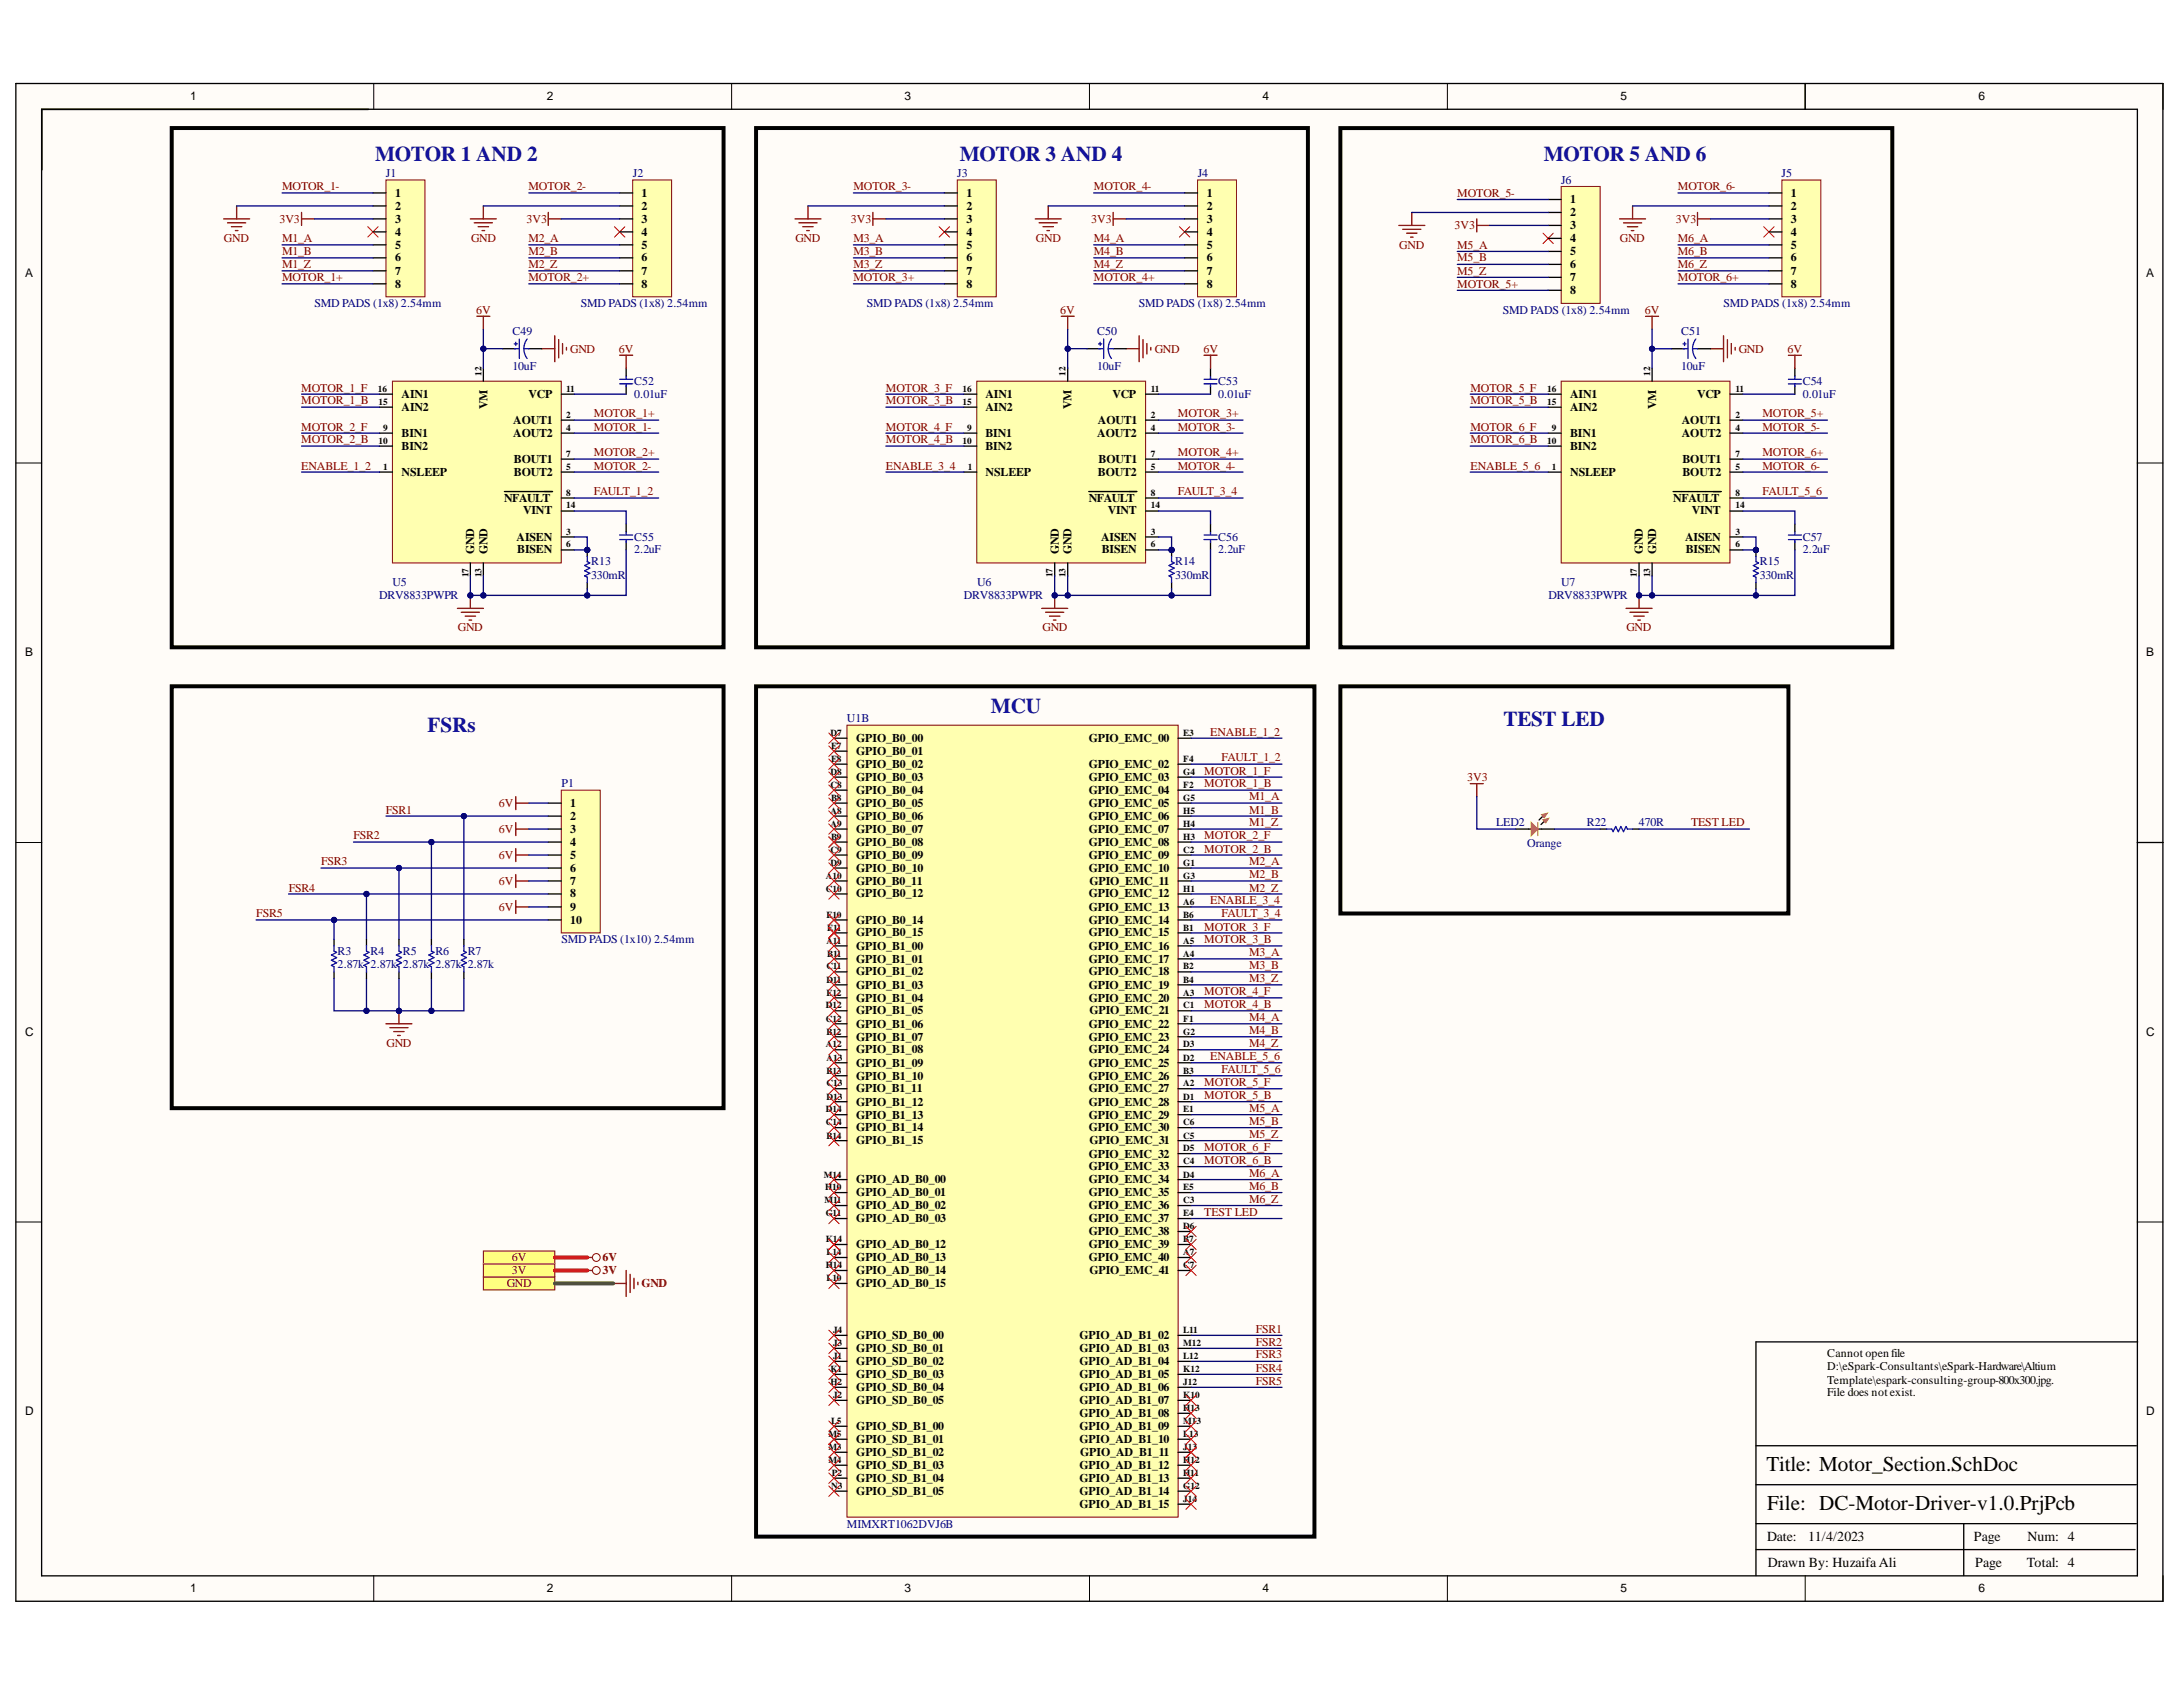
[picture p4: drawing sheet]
<svg xmlns="http://www.w3.org/2000/svg" width="279mm" height="216mm" viewBox="0 0 279 216" stroke-linecap="round" stroke-linejoin="round" font-family="sans-serif">
<defs><g id="words">
<g font-size="2.7" fill="#0b0b8e">
<text x="48" y="20.6">MOTOR 1 AND 2</text>
<text x="122.9" y="20.6">MOTOR 3 AND 4</text>
<text x="197.6" y="20.6">MOTOR 5 AND 6</text>
<text x="54.7" y="93.7">FSRs</text>
<text x="126.8" y="91.2">MCU</text>
<text x="192.4" y="92.9">TEST LED</text>
</g>
<g font-size="2.7">
<text x="226.1" y="188.2">Title: Motor_Section.SchDoc</text>
<text x="226.2" y="193.2">File: DC-Motor-Driver-v1.0.PrjPcb</text>
</g>
<g font-size="1.8">
<text x="226.2" y="197.3">Date:</text>
<text x="231.4" y="197.3">11/4/2023</text>
<text x="252.6" y="197.3">Page</text>
<text x="259.5" y="197.3">Num: 4</text>
<text x="226.3" y="200.6">Drawn By: Huzaifa Ali</text>
<text x="252.8" y="200.6">Page</text>
<text x="259.4" y="200.6">Total: 4</text>
</g>
<g font-size="1.5">
<text x="24.4" y="12.8">1</text>
<text x="70" y="12.8">2</text>
<text x="115.7" y="12.8">3</text>
<text x="161.6" y="12.8">4</text>
<text x="207.4" y="12.8">5</text>
<text x="253.2" y="12.8">6</text>
<text x="50.6" y="25.2">1</text>
<text x="50.6" y="26.9">2</text>
<text x="50.6" y="28.5">3</text>
<text x="82.1" y="25.2">1</text>
<text x="82.1" y="26.9">2</text>
<text x="82.1" y="28.5">3</text>
<text x="123.7" y="25.2">1</text>
<text x="123.7" y="26.9">2</text>
<text x="123.7" y="28.5">3</text>
<text x="154.5" y="25.2">1</text>
<text x="154.5" y="26.9">2</text>
<text x="154.5" y="28.5">3</text>
<text x="201" y="26">1</text>
<text x="201" y="27.6">2</text>
<text x="201" y="29.3">3</text>
<text x="229.2" y="25.2">1</text>
<text x="229.2" y="26.9">2</text>
<text x="229.2" y="28.5">3</text>
<text x="3.2" y="35.5">A</text>
<text x="50.6" y="30.2">4</text>
<text x="50.6" y="31.9">5</text>
<text x="50.6" y="33.5">6</text>
<text x="50.6" y="35.2">7</text>
<text x="82.1" y="30.2">4</text>
<text x="82.1" y="31.9">5</text>
<text x="82.1" y="33.5">6</text>
<text x="82.1" y="35.2">7</text>
<text x="123.7" y="30.2">4</text>
<text x="123.7" y="31.9">5</text>
<text x="123.7" y="33.5">6</text>
<text x="123.7" y="35.2">7</text>
<text x="154.5" y="30.2">4</text>
<text x="154.5" y="31.9">5</text>
<text x="154.5" y="33.5">6</text>
<text x="154.5" y="35.2">7</text>
<text x="201" y="31">4</text>
<text x="201" y="32.6">5</text>
<text x="201" y="34.3">6</text>
<text x="229.2" y="30.2">4</text>
<text x="229.2" y="31.9">5</text>
<text x="229.2" y="33.5">6</text>
<text x="229.2" y="35.2">7</text>
<text x="274.7" y="35.5">A</text>
<text x="50.6" y="36.8">8</text>
<text x="82.1" y="36.8">8</text>
<text x="123.7" y="36.8">8</text>
<text x="154.5" y="36.8">8</text>
<text x="201" y="36">7</text>
<text x="201" y="37.6">8</text>
<text x="229.2" y="36.8">8</text>
<text x="51.4" y="51">AIN1</text>
<text x="51.4" y="52.6">AIN2</text>
<text x="62.4" y="52.4" transform="rotate(-90 62.4 52.4)">VM</text>
<text x="67.6" y="51">VCP</text>
<text x="126.1" y="51">AIN1</text>
<text x="126.1" y="52.6">AIN2</text>
<text x="137.1" y="52.4" transform="rotate(-90 137.1 52.4)">VM</text>
<text x="142.4" y="51">VCP</text>
<text x="201" y="51">AIN1</text>
<text x="201" y="52.6">AIN2</text>
<text x="212" y="52.4" transform="rotate(-90 212 52.4)">VM</text>
<text x="217.2" y="51">VCP</text>
<text x="51.4" y="55.9">BIN1</text>
<text x="51.4" y="57.6">BIN2</text>
<text x="65.7" y="54.3">AOUT1</text>
<text x="65.7" y="55.9">AOUT2</text>
<text x="65.8" y="59.2">BOUT1</text>
<text x="126.1" y="55.9">BIN1</text>
<text x="126.1" y="57.6">BIN2</text>
<text x="140.4" y="55.9">AOUT2</text>
<text x="140.5" y="54.3">AOUT1</text>
<text x="140.6" y="59.2">BOUT1</text>
<text x="201" y="55.9">BIN1</text>
<text x="201" y="57.6">BIN2</text>
<text x="215.3" y="54.3">AOUT1</text>
<text x="215.3" y="55.9">AOUT2</text>
<text x="215.3" y="59.2">BOUT1</text>
<text x="51.4" y="60.9">NSLEEP</text>
<text x="64.5" y="64.2">NFAULT</text>
<text x="65.8" y="60.9">BOUT2</text>
<text x="67" y="65.8">VINT</text>
<text x="126.1" y="60.9">NSLEEP</text>
<text x="139.3" y="64.2">NFAULT</text>
<text x="140.5" y="60.9">BOUT2</text>
<text x="141.8" y="65.8">VINT</text>
<text x="201" y="60.9">NSLEEP</text>
<text x="214.2" y="64.2">NFAULT</text>
<text x="215.3" y="60.9">BOUT2</text>
<text x="216.5" y="65.8">VINT</text>
<text x="60.7" y="70.9" transform="rotate(-90 60.7 70.9)">GND</text>
<text x="62.4" y="70.9" transform="rotate(-90 62.4 70.9)">GND</text>
<text x="66.1" y="69.2">AISEN</text>
<text x="66.2" y="70.8">BISEN</text>
<text x="135.5" y="70.9" transform="rotate(-90 135.5 70.9)">GND</text>
<text x="137.1" y="70.9" transform="rotate(-90 137.1 70.9)">GND</text>
<text x="140.9" y="69.2">AISEN</text>
<text x="141" y="70.8">BISEN</text>
<text x="210.3" y="70.9" transform="rotate(-90 210.3 70.9)">GND</text>
<text x="212" y="70.9" transform="rotate(-90 212 70.9)">GND</text>
<text x="215.7" y="69.2">AISEN</text>
<text x="215.8" y="70.8">BISEN</text>
<text x="3.2" y="84">B</text>
<text x="274.7" y="84">B</text>
<text x="109.6" y="94.9">GPIO_B0_00</text>
<text x="139.3" y="94.9">GPIO_EMC_00</text>
<text x="109.6" y="101.6">GPIO_B0_04</text>
<text x="109.6" y="99.9">GPIO_B0_03</text>
<text x="109.6" y="96.6">GPIO_B0_01</text>
<text x="109.6" y="98.3">GPIO_B0_02</text>
<text x="139.3" y="98.3">GPIO_EMC_02</text>
<text x="139.3" y="99.9">GPIO_EMC_03</text>
<text x="139.3" y="101.6">GPIO_EMC_04</text>
<text x="73" y="103.3">1</text>
<text x="73" y="104.9">2</text>
<text x="73" y="106.6">3</text>
<text x="109.6" y="103.3">GPIO_B0_05</text>
<text x="109.6" y="104.9">GPIO_B0_06</text>
<text x="109.6" y="106.6">GPIO_B0_07</text>
<text x="139.3" y="106.6">GPIO_EMC_07</text>
<text x="139.3" y="103.3">GPIO_EMC_05</text>
<text x="139.3" y="104.9">GPIO_EMC_06</text>
<text x="73" y="108.3">4</text>
<text x="73" y="109.9">5</text>
<text x="73" y="111.6">6</text>
<text x="73" y="113.3">7</text>
<text x="109.6" y="108.3">GPIO_B0_08</text>
<text x="109.6" y="109.9">GPIO_B0_09</text>
<text x="109.6" y="111.6">GPIO_B0_10</text>
<text x="109.6" y="113.3">GPIO_B0_11</text>
<text x="139.3" y="109.9">GPIO_EMC_09</text>
<text x="139.3" y="111.6">GPIO_EMC_10</text>
<text x="139.3" y="108.3">GPIO_EMC_08</text>
<text x="139.4" y="113.3">GPIO_EMC_11</text>
<text x="73" y="114.9">8</text>
<text x="73" y="116.6">9</text>
<text x="73" y="118.2">10</text>
<text x="109.6" y="114.9">GPIO_B0_12</text>
<text x="109.6" y="118.2">GPIO_B0_14</text>
<text x="109.6" y="119.8">GPIO_B0_15</text>
<text x="139.3" y="114.9">GPIO_EMC_12</text>
<text x="139.3" y="116.6">GPIO_EMC_13</text>
<text x="139.3" y="118.2">GPIO_EMC_14</text>
<text x="139.3" y="119.8">GPIO_EMC_15</text>
<text x="109.6" y="124.8">GPIO_B1_02</text>
<text x="109.6" y="121.5">GPIO_B1_00</text>
<text x="109.6" y="123.2">GPIO_B1_01</text>
<text x="139.3" y="121.5">GPIO_EMC_16</text>
<text x="139.3" y="123.2">GPIO_EMC_17</text>
<text x="139.3" y="124.8">GPIO_EMC_18</text>
<text x="109.6" y="126.5">GPIO_B1_03</text>
<text x="109.6" y="128.2">GPIO_B1_04</text>
<text x="109.6" y="129.8">GPIO_B1_05</text>
<text x="109.6" y="131.5">GPIO_B1_06</text>
<text x="139.3" y="126.5">GPIO_EMC_19</text>
<text x="139.3" y="128.2">GPIO_EMC_20</text>
<text x="139.3" y="131.5">GPIO_EMC_22</text>
<text x="139.4" y="129.8">GPIO_EMC_21</text>
<text x="3.2" y="132.6">C</text>
<text x="109.6" y="133.2">GPIO_B1_07</text>
<text x="109.6" y="134.8">GPIO_B1_08</text>
<text x="109.6" y="136.5">GPIO_B1_09</text>
<text x="139.3" y="133.2">GPIO_EMC_23</text>
<text x="139.3" y="134.8">GPIO_EMC_24</text>
<text x="139.3" y="136.5">GPIO_EMC_25</text>
<text x="274.7" y="132.6">C</text>
<text x="109.6" y="138.2">GPIO_B1_10</text>
<text x="109.6" y="139.8">GPIO_B1_11</text>
<text x="109.6" y="141.5">GPIO_B1_12</text>
<text x="109.6" y="143.2">GPIO_B1_13</text>
<text x="139.3" y="138.2">GPIO_EMC_26</text>
<text x="139.3" y="139.8">GPIO_EMC_27</text>
<text x="139.3" y="141.5">GPIO_EMC_28</text>
<text x="139.3" y="143.2">GPIO_EMC_29</text>
<text x="109.6" y="144.8">GPIO_B1_14</text>
<text x="109.6" y="146.5">GPIO_B1_15</text>
<text x="139.3" y="144.8">GPIO_EMC_30</text>
<text x="139.3" y="148.2">GPIO_EMC_32</text>
<text x="139.3" y="149.8">GPIO_EMC_33</text>
<text x="139.4" y="146.5">GPIO_EMC_31</text>
<text x="109.6" y="151.5">GPIO_AD_B0_00</text>
<text x="109.6" y="154.8">GPIO_AD_B0_02</text>
<text x="109.6" y="153.1">GPIO_AD_B0_01</text>
<text x="139.3" y="151.5">GPIO_EMC_34</text>
<text x="139.3" y="153.1">GPIO_EMC_35</text>
<text x="139.3" y="154.8">GPIO_EMC_36</text>
<text x="109.6" y="156.4">GPIO_AD_B0_03</text>
<text x="109.6" y="159.7">GPIO_AD_B0_12</text>
<text x="109.6" y="161.4">GPIO_AD_B0_13</text>
<text x="139.3" y="156.4">GPIO_EMC_37</text>
<text x="139.3" y="158.1">GPIO_EMC_38</text>
<text x="139.3" y="159.7">GPIO_EMC_39</text>
<text x="139.3" y="161.4">GPIO_EMC_40</text>
<text x="109.6" y="163">GPIO_AD_B0_14</text>
<text x="109.6" y="164.7">GPIO_AD_B0_15</text>
<text x="139.4" y="163">GPIO_EMC_41</text>
<text x="109.6" y="171.4">GPIO_SD_B0_00</text>
<text x="109.6" y="173">GPIO_SD_B0_01</text>
<text x="138.2" y="171.4">GPIO_AD_B1_02</text>
<text x="138.2" y="173">GPIO_AD_B1_03</text>
<text x="233.9" y="173.7">Cannot open file</text>
<text x="109.6" y="174.7">GPIO_SD_B0_02</text>
<text x="109.6" y="176.4">GPIO_SD_B0_03</text>
<text x="109.6" y="178">GPIO_SD_B0_04</text>
<text x="109.6" y="179.7">GPIO_SD_B0_05</text>
<text x="138.2" y="174.7">GPIO_AD_B1_04</text>
<text x="138.2" y="176.4">GPIO_AD_B1_05</text>
<text x="138.2" y="178">GPIO_AD_B1_06</text>
<text x="138.2" y="179.7">GPIO_AD_B1_07</text>
<text x="233.9" y="175.4">D:\eSpark-Consultants\eSpark-Hardware\Altium</text>
<text x="233.9" y="177.1">Template\espark-consulting-group-800x300.jpg.</text>
<text x="233.9" y="178.7">File does not exist.</text>
<text x="3.2" y="181.1">D</text>
<text x="109.6" y="183">GPIO_SD_B1_00</text>
<text x="109.6" y="184.7">GPIO_SD_B1_01</text>
<text x="138.2" y="181.4">GPIO_AD_B1_08</text>
<text x="138.2" y="183">GPIO_AD_B1_09</text>
<text x="138.2" y="184.7">GPIO_AD_B1_10</text>
<text x="274.7" y="181.1">D</text>
<text x="109.6" y="186.4">GPIO_SD_B1_02</text>
<text x="109.6" y="188">GPIO_SD_B1_03</text>
<text x="109.6" y="189.7">GPIO_SD_B1_04</text>
<text x="109.6" y="191.4">GPIO_SD_B1_05</text>
<text x="138.2" y="188">GPIO_AD_B1_12</text>
<text x="138.2" y="189.7">GPIO_AD_B1_13</text>
<text x="138.2" y="191.4">GPIO_AD_B1_14</text>
<text x="138.2" y="186.4">GPIO_AD_B1_11</text>
<text x="138.2" y="193">GPIO_AD_B1_15</text>
<text x="24.4" y="203.8">1</text>
<text x="70" y="203.8">2</text>
<text x="115.7" y="203.8">3</text>
<text x="161.6" y="203.8">4</text>
<text x="207.4" y="203.8">5</text>
<text x="253.2" y="203.8">6</text>
</g>
<g font-size="1.5" fill="#000080">
<text x="49.4" y="22.6">J1</text>
<text x="81" y="22.6">J2</text>
<text x="122.5" y="22.6">J3</text>
<text x="153.3" y="22.6">J4</text>
<text x="199.8" y="23.5">J6</text>
<text x="228" y="22.6">J5</text>
<text x="40.2" y="39.3">SMD PADS (1x8) 2.54mm</text>
<text x="74.3" y="39.3">SMD PADS (1x8) 2.54mm</text>
<text x="110.9" y="39.3">SMD PADS (1x8) 2.54mm</text>
<text x="145.8" y="39.3">SMD PADS (1x8) 2.54mm</text>
<text x="192.4" y="40.1">SMD PADS (1x8) 2.54mm</text>
<text x="220.6" y="39.3">SMD PADS (1x8) 2.54mm</text>
<text x="65.6" y="42.8">C49</text>
<text x="65.6" y="47.3">10uF</text>
<text x="140.4" y="42.8">C50</text>
<text x="140.4" y="47.3">10uF</text>
<text x="215.2" y="42.8">C51</text>
<text x="215.2" y="47.3">10uF</text>
<text x="81.2" y="49.3">C52</text>
<text x="81.2" y="51">0.01uF</text>
<text x="155.9" y="49.3">C53</text>
<text x="155.9" y="51">0.01uF</text>
<text x="230.7" y="49.3">C54</text>
<text x="230.7" y="51">0.01uF</text>
<text x="81.2" y="69.2">C55</text>
<text x="81.2" y="70.8">2.2uF</text>
<text x="155.9" y="69.2">C56</text>
<text x="155.9" y="70.8">2.2uF</text>
<text x="230.7" y="69.2">C57</text>
<text x="230.7" y="70.8">2.2uF</text>
<text x="48.5" y="76.7">DRV8833PWPR</text>
<text x="50.2" y="75.1">U5</text>
<text x="75.7" y="72.3">R13</text>
<text x="75.7" y="74">330mR</text>
<text x="123.4" y="76.7">DRV8833PWPR</text>
<text x="125" y="75.1">U6</text>
<text x="150.4" y="72.3">R14</text>
<text x="150.4" y="74">330mR</text>
<text x="198.2" y="76.7">DRV8833PWPR</text>
<text x="199.8" y="75.1">U7</text>
<text x="225.2" y="72.3">R15</text>
<text x="225.2" y="74">330mR</text>
<text x="108.4" y="92.5">U1B</text>
<text x="71.9" y="100.7">P1</text>
<text x="191.5" y="105.7">LED2</text>
<text x="203.1" y="105.7">R22</text>
<text x="209.8" y="105.7">470R</text>
<text x="195.5" y="108.4">Orange</text>
<text x="43.2" y="122.2">R3</text>
<text x="43.2" y="123.9">2.87k 2.87k 2.87k 2.87k 2.87k</text>
<text x="47.4" y="122.2">R4</text>
<text x="51.6" y="122.2">R5</text>
<text x="55.7" y="122.2">R6</text>
<text x="59.9" y="122.2">R7</text>
<text x="71.9" y="120.7">SMD PADS (1x10) 2.54mm</text>
<text x="108.4" y="195.5">MIMXRT1062DVJ6B</text>
</g>
<g font-size="1.5" fill="#800000">
<text x="35.8" y="28.5">3V3</text>
<text x="36.1" y="24.3">MOTOR_1-</text>
<text x="67.4" y="28.5">3V3</text>
<text x="67.6" y="24.3">MOTOR_2-</text>
<text x="108.9" y="28.5">3V3</text>
<text x="109.2" y="24.3">MOTOR_3-</text>
<text x="139.7" y="28.5">3V3</text>
<text x="140" y="24.3">MOTOR_4-</text>
<text x="186.2" y="29.3">3V3</text>
<text x="186.5" y="25.2">MOTOR_5-</text>
<text x="214.5" y="28.5">3V3</text>
<text x="214.8" y="24.3">MOTOR_6-</text>
<text x="28.7" y="31">GND</text>
<text x="36.1" y="31">M1_A</text>
<text x="36.1" y="32.6">M1_B</text>
<text x="36.1" y="34.3">M1_Z</text>
<text x="60.3" y="31">GND</text>
<text x="67.6" y="31">M2_A</text>
<text x="67.6" y="32.6">M2_B</text>
<text x="67.6" y="34.3">M2_Z</text>
<text x="101.8" y="31">GND</text>
<text x="109.2" y="31">M3_A</text>
<text x="109.2" y="32.6">M3_B</text>
<text x="109.2" y="34.3">M3_Z</text>
<text x="132.6" y="31">GND</text>
<text x="140" y="31">M4_A</text>
<text x="140" y="32.6">M4_B</text>
<text x="140" y="34.3">M4_Z</text>
<text x="179.1" y="31.9">GND</text>
<text x="186.5" y="31.9">M5_A</text>
<text x="186.5" y="33.5">M5_B</text>
<text x="186.5" y="35.2">M5_Z</text>
<text x="207.3" y="31">GND</text>
<text x="214.8" y="31">M6_A</text>
<text x="214.8" y="32.6">M6_B</text>
<text x="214.8" y="34.3">M6_Z</text>
<text x="36.1" y="36">MOTOR_1+</text>
<text x="61" y="40.1">6V</text>
<text x="67.6" y="36">MOTOR_2+</text>
<text x="109.2" y="36">MOTOR_3+</text>
<text x="135.7" y="40.1">6V</text>
<text x="140" y="36">MOTOR_4+</text>
<text x="186.5" y="36.8">MOTOR_5+</text>
<text x="210.5" y="40.1">6V</text>
<text x="214.8" y="36">MOTOR_6+</text>
<text x="73" y="45.1">GND</text>
<text x="79.2" y="45.1">6V</text>
<text x="147.8" y="45.1">GND</text>
<text x="154.1" y="45.1">6V</text>
<text x="222.5" y="45.1">GND</text>
<text x="228.8" y="45.1">6V</text>
<text x="38.6" y="50.1">MOTOR_1_F</text>
<text x="38.6" y="51.7">MOTOR_1_B</text>
<text x="76" y="53.4">MOTOR_1+</text>
<text x="113.4" y="50.1">MOTOR_3_F</text>
<text x="113.4" y="51.7">MOTOR_3_B</text>
<text x="150.8" y="53.4">MOTOR_3+</text>
<text x="188.2" y="50.1">MOTOR_5_F</text>
<text x="188.2" y="51.7">MOTOR_5_B</text>
<text x="225.6" y="53.4">MOTOR_5+</text>
<text x="38.6" y="55.1">MOTOR_2_F</text>
<text x="38.6" y="56.7">MOTOR_2_B</text>
<text x="76" y="55.1">MOTOR_1-</text>
<text x="76" y="58.4">MOTOR_2+</text>
<text x="113.4" y="55.1">MOTOR_4_F</text>
<text x="113.4" y="56.7">MOTOR_4_B</text>
<text x="150.8" y="55.1">MOTOR_3-</text>
<text x="150.8" y="58.4">MOTOR_4+</text>
<text x="188.2" y="55.1">MOTOR_6_F</text>
<text x="188.2" y="56.7">MOTOR_6_B</text>
<text x="225.6" y="55.1">MOTOR_5-</text>
<text x="225.6" y="58.4">MOTOR_6+</text>
<text x="38.6" y="60.1">ENABLE_1_2</text>
<text x="76" y="63.4">FAULT_1_2</text>
<text x="76" y="60.1">MOTOR_2-</text>
<text x="113.4" y="60.1">ENABLE_3_4</text>
<text x="150.8" y="63.4">FAULT_3_4</text>
<text x="150.8" y="60.1">MOTOR_4-</text>
<text x="188.2" y="60.1">ENABLE_5_6</text>
<text x="225.6" y="63.4">FAULT_5_6</text>
<text x="225.6" y="60.1">MOTOR_6-</text>
<text x="58.6" y="80.8">GND</text>
<text x="133.4" y="80.8">GND</text>
<text x="208.2" y="80.8">GND</text>
<text x="154.9" y="94.2">ENABLE_1_2</text>
<text x="154.1" y="99.1">MOTOR_1_F</text>
<text x="154.1" y="100.7">MOTOR_1_B</text>
<text x="156.3" y="97.4">FAULT_1_2</text>
<text x="187.8" y="99.9">3V3</text>
<text x="45.2" y="107.4">FSR2</text>
<text x="49.4" y="104.1">FSR1</text>
<text x="63.8" y="103.3">6V</text>
<text x="63.8" y="106.6">6V</text>
<text x="154.1" y="107.4">MOTOR_2_F</text>
<text x="159.9" y="102.4">M1_A</text>
<text x="159.9" y="104.1">M1_B</text>
<text x="159.9" y="105.7">M1_Z</text>
<text x="216.4" y="105.7">TEST LED</text>
<text x="41.1" y="110.7">FSR3</text>
<text x="63.8" y="109.9">6V</text>
<text x="63.8" y="113.3">6V</text>
<text x="154.1" y="109.1">MOTOR_2_B</text>
<text x="159.9" y="110.7">M2_A</text>
<text x="159.9" y="112.4">M2_B</text>
<text x="32.8" y="117.4">FSR5</text>
<text x="36.9" y="114.1">FSR4</text>
<text x="63.8" y="116.6">6V</text>
<text x="154.1" y="119.1">MOTOR_3_F</text>
<text x="154.9" y="115.7">ENABLE_3_4</text>
<text x="156.3" y="117.4">FAULT_3_4</text>
<text x="159.9" y="114.1">M2_Z</text>
<text x="154.1" y="120.7">MOTOR_3_B</text>
<text x="159.9" y="122.4">M3_A</text>
<text x="159.9" y="124">M3_B</text>
<text x="159.9" y="125.7">M3_Z</text>
<text x="154.1" y="127.4">MOTOR_4_F</text>
<text x="154.1" y="129">MOTOR_4_B</text>
<text x="159.9" y="130.7">M4_A</text>
<text x="49.5" y="134">GND</text>
<text x="154.9" y="135.7">ENABLE_5_6</text>
<text x="156.3" y="137.3">FAULT_5_6</text>
<text x="159.9" y="132.4">M4_B</text>
<text x="159.9" y="134">M4_Z</text>
<text x="154.1" y="138.9">MOTOR_5_F</text>
<text x="154.1" y="140.6">MOTOR_5_B</text>
<text x="159.9" y="142.3">M5_A</text>
<text x="159.9" y="143.9">M5_B</text>
<text x="154.1" y="147.3">MOTOR_6_F</text>
<text x="154.1" y="148.9">MOTOR_6_B</text>
<text x="159.9" y="145.6">M5_Z</text>
<text x="154.1" y="155.6">TEST LED</text>
<text x="159.9" y="150.6">M6_A</text>
<text x="159.9" y="152.3">M6_B</text>
<text x="159.9" y="153.9">M6_Z</text>
<text x="65.5" y="161.4">6V</text>
<text x="77.1" y="161.4">6V</text>
<text x="64.8" y="164.7">GND</text>
<text x="65.5" y="163">3V</text>
<text x="77.1" y="163">3V</text>
<text x="82.1" y="164.7">GND</text>
<text x="160.7" y="172.3">FSR2</text>
<text x="160.7" y="170.6">FSR1</text>
<text x="160.7" y="173.9">FSR3</text>
<text x="160.7" y="175.5">FSR4</text>
<text x="160.7" y="177.2">FSR5</text>
</g>
<g font-size="1.2">
<text x="48.4" y="50.2">16</text>
<text x="48.4" y="51.8">15</text>
<text x="61.6" y="48.1" transform="rotate(-90 61.6 48.1)">12</text>
<text x="72.5" y="50.2">11</text>
<text x="72.5" y="53.5">2</text>
<text x="123.2" y="50.2">16</text>
<text x="123.2" y="51.8">15</text>
<text x="136.4" y="48.1" transform="rotate(-90 136.4 48.1)">12</text>
<text x="147.3" y="50.2">11</text>
<text x="147.3" y="53.5">2</text>
<text x="198" y="50.2">16</text>
<text x="198" y="51.8">15</text>
<text x="211.2" y="48.1" transform="rotate(-90 211.2 48.1)">12</text>
<text x="222.1" y="50.2">11</text>
<text x="222.1" y="53.5">2</text>
<text x="48.4" y="56.8">10</text>
<text x="49" y="55.1">9</text>
<text x="72.5" y="55.1">4</text>
<text x="72.5" y="58.5">7</text>
<text x="123.2" y="56.8">10</text>
<text x="123.8" y="55.1">9</text>
<text x="147.3" y="55.1">4</text>
<text x="147.3" y="58.5">7</text>
<text x="198" y="56.8">10</text>
<text x="198.6" y="55.1">9</text>
<text x="222.1" y="55.1">4</text>
<text x="222.1" y="58.5">7</text>
<text x="49" y="60.1">1</text>
<text x="72.5" y="65.1">14</text>
<text x="72.5" y="63.5">8</text>
<text x="72.5" y="60.1">5</text>
<text x="123.9" y="60.1">1</text>
<text x="147.3" y="65.1">14</text>
<text x="147.3" y="63.5">8</text>
<text x="147.3" y="60.1">5</text>
<text x="198.6" y="60.1">1</text>
<text x="222.1" y="65.1">14</text>
<text x="222.1" y="63.5">8</text>
<text x="222.1" y="60.1">5</text>
<text x="72.5" y="68.5">3</text>
<text x="72.5" y="70.1">6</text>
<text x="147.3" y="68.5">3</text>
<text x="147.3" y="70.1">6</text>
<text x="222.1" y="68.5">3</text>
<text x="222.1" y="70.1">6</text>
<text x="59.9" y="73.9" transform="rotate(-90 59.9 73.9)">17</text>
<text x="61.6" y="73.9" transform="rotate(-90 61.6 73.9)">13</text>
<text x="134.7" y="73.9" transform="rotate(-90 134.7 73.9)">17</text>
<text x="136.4" y="73.9" transform="rotate(-90 136.4 73.9)">13</text>
<text x="209.5" y="73.9" transform="rotate(-90 209.5 73.9)">17</text>
<text x="211.2" y="73.9" transform="rotate(-90 211.2 73.9)">13</text>
<text x="106.3" y="94.2">D7</text>
<text x="106.4" y="95.8">E7</text>
<text x="151.4" y="94.2">E3</text>
<text x="106.3" y="100.8">C8</text>
<text x="106.3" y="99.1">D8</text>
<text x="106.4" y="97.5">E8</text>
<text x="151.4" y="97.5">F4</text>
<text x="151.4" y="99.1">G4</text>
<text x="151.4" y="100.8">F2</text>
<text x="106.3" y="104.1">A8</text>
<text x="106.3" y="105.8">A9</text>
<text x="106.4" y="102.5">B8</text>
<text x="106.4" y="107.5">B9</text>
<text x="151.4" y="105.8">H4</text>
<text x="151.4" y="102.5">G5</text>
<text x="151.4" y="104.1">H5</text>
<text x="151.4" y="107.5">H3</text>
<text x="105.7" y="112.5">A10</text>
<text x="106.3" y="109.1">C9</text>
<text x="106.3" y="110.8">D9</text>
<text x="151.4" y="109.1">C2</text>
<text x="151.4" y="110.8">G1</text>
<text x="151.4" y="112.5">G3</text>
<text x="105.7" y="114.1">C10</text>
<text x="105.8" y="117.5">E10</text>
<text x="105.9" y="119.1">E11</text>
<text x="151.4" y="114.1">H1</text>
<text x="151.4" y="115.8">A6</text>
<text x="151.4" y="117.5">B6</text>
<text x="151.4" y="119.1">B1</text>
<text x="105.8" y="124.1">C11</text>
<text x="105.8" y="125.8">D11</text>
<text x="105.8" y="120.8">A11</text>
<text x="105.9" y="122.5">B11</text>
<text x="151.4" y="120.8">A5</text>
<text x="151.4" y="122.5">A4</text>
<text x="151.4" y="124.1">B2</text>
<text x="151.4" y="125.8">B4</text>
<text x="105.7" y="129.1">D12</text>
<text x="105.7" y="130.8">C12</text>
<text x="105.8" y="127.5">E12</text>
<text x="151.4" y="127.5">A3</text>
<text x="151.4" y="129.1">C1</text>
<text x="151.4" y="130.8">F1</text>
<text x="105.7" y="134">A12</text>
<text x="105.8" y="132.4">B12</text>
<text x="105.8" y="135.7">A13</text>
<text x="105.8" y="137.4">B13</text>
<text x="151.4" y="132.4">G2</text>
<text x="151.4" y="134">D3</text>
<text x="151.4" y="135.7">D2</text>
<text x="151.4" y="137.4">B3</text>
<text x="105.7" y="142.3">D14</text>
<text x="105.8" y="139">C13</text>
<text x="105.8" y="140.7">D13</text>
<text x="151.4" y="139">A2</text>
<text x="151.4" y="140.7">D1</text>
<text x="151.4" y="142.3">E1</text>
<text x="105.7" y="144">C14</text>
<text x="105.8" y="145.7">B14</text>
<text x="151.4" y="144">C6</text>
<text x="151.4" y="145.7">C5</text>
<text x="151.4" y="147.3">D5</text>
<text x="151.4" y="149">C4</text>
<text x="105.4" y="150.7">M14</text>
<text x="105.5" y="154">M11</text>
<text x="105.6" y="152.3">H10</text>
<text x="105.7" y="155.7">G11</text>
<text x="151.4" y="150.7">D4</text>
<text x="151.4" y="152.3">E5</text>
<text x="151.4" y="154">C3</text>
<text x="151.4" y="155.7">E4</text>
<text x="105.7" y="159">K14</text>
<text x="105.8" y="160.7">L14</text>
<text x="151.4" y="157.3">D6</text>
<text x="151.4" y="159">B7</text>
<text x="151.4" y="160.7">A7</text>
<text x="105.7" y="162.3">H14</text>
<text x="105.8" y="164">L10</text>
<text x="151.4" y="162.3">C7</text>
<text x="106.6" y="170.6">J4</text>
<text x="106.6" y="172.3">J3</text>
<text x="106.6" y="173.9">J1</text>
<text x="151.4" y="173.9">L12</text>
<text x="151.4" y="170.6">L11</text>
<text x="151.4" y="172.3">M12</text>
<text x="106.3" y="175.6">K1</text>
<text x="106.3" y="177.2">H2</text>
<text x="106.6" y="178.9">J2</text>
<text x="151.4" y="175.6">K12</text>
<text x="151.4" y="177.2">J12</text>
<text x="151.4" y="178.9">K10</text>
<text x="106" y="183.9">M5</text>
<text x="106" y="185.6">M3</text>
<text x="106.4" y="182.2">L5</text>
<text x="151.4" y="180.6">H13</text>
<text x="151.4" y="182.2">M13</text>
<text x="151.4" y="183.9">L13</text>
<text x="151.4" y="185.6">J13</text>
<text x="106" y="187.2">M4</text>
<text x="106.4" y="190.6">N3</text>
<text x="106.4" y="188.9">P2</text>
<text x="151.4" y="187.2">H12</text>
<text x="151.4" y="188.9">H11</text>
<text x="151.4" y="190.6">G12</text>
<text x="151.4" y="192.2">J14</text>
</g>
</g></defs>
<g fill="#fffcf8">
<path d="M2 10.7h274.8v194.3h-274.8z" fill-rule="evenodd"/>
<path d="M5.4 14h268.1v187.6h-268.1z" fill-rule="evenodd"/>
</g>
<g fill="none" stroke="#000" stroke-width=".13">
<path d="M2 10.7h3.4M47.8 10.7v3.3M93.6 10.7v3.3M139.4 10.7v3.3M185.2 10.7v3.3M231 10.7v3.3M273.5 10.7h3.3v3.3M2 59.3h3.4M273.5 59.3h3.3M2 107.8h3.4M273.5 107.8h3.3M2 156.4h3.4"/>
<path d="M273.5 156.4h3.3M47.8 201.6v3.4M93.6 201.6v3.4M139.4 201.6v3.4M185.2 201.6v3.4M231 201.6v3.4M276.8 201.6v3.4"/>
</g>
<path d="M2 10.7h274.8v194.2h-274.8zM5.3 14h268.3v187.7h-268.3zM47.2 14h-41.9v7.7M231 10.7v3.3M273.6 107.8h3.2M273.6 171.7h-48.9v29.9M224.7 198.3h48.6M224.7 195h48.7M224.7 190h48.7M224.7 185h48.7M251.3 195v6.6" fill="none" stroke="#000" stroke-width=".17"/>
<path d="M108.4 92.8h42.4v101.4h-42.4z" fill-rule="evenodd" fill="#ffffb0"/>
<path d="M108.4 92.8h42.4v101.4h-42.4z" fill="none" stroke="#800000" stroke-width=".13"/>
<g fill="none" stroke="#000" stroke-width=".17">
<path d="M106.7 99.5h1.7M106.7 94.5h1.7M106.7 96.1h1.7M106.7 97.8h1.7M150.8 99.5h1.6M150.8 94.5h1.6M150.8 97.8h1.6M106.7 101.1h1.7M106.7 102.8h1.7M106.7 104.4h1.7M106.7 106.1h1.7M106.7 107.8h1.7"/>
<path d="M106.7 109.4h1.7M106.7 114.4h1.7M106.7 117.7h1.7M106.7 119.4h1.7M106.7 111.1h1.7M106.7 112.7h1.7M150.8 101.1h1.6M150.8 102.8h1.6M150.8 104.4h1.6M150.8 106.1h1.6M150.8 107.8h1.6M150.8 109.4h1.6"/>
<path d="M150.8 114.4h1.6M150.8 117.7h1.6M150.8 119.4h1.6M150.8 111.1h1.6M150.8 112.7h1.6M150.8 116.1h1.6M106.7 124.4h1.7M106.7 126h1.7M106.7 127.7h1.7M106.7 129.4h1.7M106.7 131h1.7M106.7 132.7h1.7"/>
<path d="M106.7 134.3h1.7M106.7 136h1.7M106.7 137.7h1.7M106.7 139.3h1.7M106.7 121.1h1.7M106.7 122.7h1.7M150.8 124.4h1.6M150.8 126h1.6M150.8 127.7h1.6M150.8 129.4h1.6M150.8 131h1.6M150.8 132.7h1.6"/>
<path d="M150.8 134.3h1.6M150.8 136h1.6M150.8 137.7h1.6M150.8 139.3h1.6M150.8 121.1h1.6M150.8 122.7h1.6M106.7 141h1.7M106.7 142.7h1.7M106.7 144.3h1.7M106.7 146h1.7M106.7 151h1.7M106.7 154.3h1.7"/>
<path d="M106.7 155.9h1.7M106.7 159.3h1.7M106.7 152.6h1.7M150.8 141h1.6M150.8 142.7h1.6M150.8 144.3h1.6M150.8 146h1.6M150.8 151h1.6M150.8 154.3h1.6M150.8 155.9h1.6M150.8 159.3h1.6M150.8 152.6h1.6"/>
<path d="M150.8 147.6h1.6M150.8 149.3h1.6M150.8 157.6h1.6M106.7 160.9h1.7M106.7 162.6h1.7M106.7 164.3h1.7M106.7 170.9h1.7M106.7 172.6h1.7M106.7 174.2h1.7M106.7 175.9h1.7M106.7 177.5h1.7M106.7 179.2h1.7"/>
<path d="M150.8 160.9h1.6M150.8 162.6h1.6M150.8 170.9h1.6M150.8 172.6h1.6M150.8 174.2h1.6M150.8 175.9h1.6M150.8 177.5h1.6M150.8 179.2h1.6M106.7 182.5h1.7M106.7 184.2h1.7M106.7 185.9h1.7M106.7 187.5h1.7"/>
<path d="M106.7 189.2h1.7M106.7 190.8h1.7M150.8 182.5h1.6M150.8 184.2h1.6M150.8 185.9h1.6M150.8 187.5h1.6M150.8 189.2h1.6M150.8 190.8h1.6M150.8 192.5h1.6M150.8 180.9h1.6"/>
</g>
<path d="M66 101.9v1.7M66 102.8h1.7M49.4 131h3.3M49.9 131.5h2.3M50.4 132h1.3M50.9 132.5h.3M51.1 129.4v1.6" fill="none" stroke="#800000" stroke-width=".17"/>
<circle cx="51.1" cy="129.4" r=".33" fill="#000080"/>
<circle cx="51.1" cy="129.4" r=".33" fill="none" stroke="#000080" stroke-width=".13"/>
<path d="M66 105.3v1.6M66 108.6v1.7M66 111.9v1.7M66 115.2v1.7M66 106.1h1.7M66 109.4h1.7M66 112.7h1.7M66 116.1h1.7" fill="none" stroke="#800000" stroke-width=".17"/>
<path d="M50.2 48.8h21.6v23.2h-21.6z" fill-rule="evenodd" fill="#ffffb0"/>
<path d="M50.2 48.8h21.6v23.2h-21.6z" fill="none" stroke="#800000" stroke-width=".13"/>
<g fill="none" stroke="#000" stroke-width=".17">
<path d="M48.6 50.4h1.6M48.6 52.1h1.6M48.6 55.4h1.6M48.6 57.1h1.6M61.9 47.1v1.7M71.8 50.4h1.7M71.8 55.4h1.7M71.8 53.8h1.7M71.8 58.8h1.7M48.6 60.4h1.6M60.2 72v1.7M61.9 72v1.7"/>
<path d="M64.6 62.9h6.1M71.8 65.4h1.7M71.8 60.4h1.7M71.8 63.7h1.7M71.8 68.7h1.7M71.8 70.4h1.7"/>
</g>
<path d="M28.6 28h3.3M29.1 28.5h2.3M29.6 29h1.4M30.1 29.5h.4M30.3 26.4v1.6M38.6 28h1.7M38.6 27.2v1.6M58.5 77.9h3.4M59 78.4h2.4M59.5 78.9h1.4M60 79.4h.4M60.2 76.2v1.7" fill="none" stroke="#800000" stroke-width=".17"/>
<path d="M47.1 29l1.3 1.3M48.4 29l-1.3 1.3" fill="none" stroke="#f00" stroke-width=".13"/>
<circle cx="60.2" cy="76.2" r=".33" fill="#000080"/>
<circle cx="60.2" cy="76.2" r=".33" fill="none" stroke="#000080" stroke-width=".13"/>
<path d="M61 40.5h1.7M61.9 40.5v1.6M69.3 44.6h1.7M71 43v3.3M71.5 43.5v2.3M72 44v1.3M72.5 44.5v.3M79.3 45.5h1.7M80.1 45.5v1.6" fill="none" stroke="#800000" stroke-width=".17"/>
<path d="M80.1 47.1v1M80.1 49.4v1M80.1 67.1v1M80.1 69.3v1.1" fill="none" stroke="#000" stroke-width=".17"/>
<path d="M79.3 49.1h1.7M79.3 48.5h1.7M80.1 48.1v.4M80.1 49.1v.4M79.3 69.1h1.7M79.3 68.5h1.7M80.1 68.1v.3M80.1 69.1v.3" fill="none" stroke="#00f" stroke-width=".17"/>
<path d="M22 16.4h70.6v66.4h-70.6z" fill="none" stroke="#000" stroke-width=".51"/>
<path d="M125 48.8h21.6v23.2h-21.6z" fill-rule="evenodd" fill="#ffffb0"/>
<path d="M125 48.8h21.6v23.2h-21.6z" fill="none" stroke="#800000" stroke-width=".13"/>
<g fill="none" stroke="#000" stroke-width=".17">
<path d="M123.4 50.4h1.6M123.4 52.1h1.6M123.4 55.4h1.6M123.4 57.1h1.6M136.7 47.1v1.7M146.6 50.4h1.7M146.6 55.4h1.7M146.6 53.8h1.7M146.6 58.8h1.7M123.4 60.4h1.6M135 72v1.7M136.7 72v1.7"/>
<path d="M139.3 62.9h6.2M146.6 65.4h1.7M146.6 60.4h1.7M146.6 63.7h1.7M146.6 68.7h1.7M146.6 70.4h1.7"/>
</g>
<path d="M132.5 28h3.3M133 28.5h2.3M133.5 29h1.3M134 29.5h.3M134.2 26.4v1.6M142.5 28h1.6M142.5 27.2v1.6M133.3 77.9h3.4M133.8 78.4h2.4M134.3 78.9h1.4M134.8 79.4h.4M135 76.2v1.7" fill="none" stroke="#800000" stroke-width=".17"/>
<path d="M150.9 29l1.4 1.3M152.3 29l-1.4 1.3" fill="none" stroke="#f00" stroke-width=".13"/>
<circle cx="135" cy="76.2" r=".33" fill="#000080"/>
<circle cx="135" cy="76.2" r=".33" fill="none" stroke="#000080" stroke-width=".13"/>
<path d="M135.8 40.5h1.7M136.7 40.5v1.6M144.1 44.6h1.7M145.8 43v3.3M146.3 43.5v2.3M146.8 44v1.3M147.3 44.5v.3M154.1 45.5h1.7M154.9 45.5v1.6" fill="none" stroke="#800000" stroke-width=".17"/>
<path d="M154.9 47.1v1M154.9 49.4v1M154.9 67.1v1M154.9 69.3v1.1" fill="none" stroke="#000" stroke-width=".17"/>
<path d="M154.1 49.1h1.7M154.1 48.5h1.7M154.9 48.1v.4M154.9 49.1v.4M154.1 69.1h1.7M154.1 68.5h1.7M154.9 68.1v.3M154.9 69.1v.3" fill="none" stroke="#00f" stroke-width=".17"/>
<path d="M96.8 16.4h70.6v66.4h-70.6z" fill="none" stroke="#000" stroke-width=".51"/>
<path d="M199.8 48.8h21.6v23.2h-21.6z" fill-rule="evenodd" fill="#ffffb0"/>
<path d="M199.8 48.8h21.6v23.2h-21.6z" fill="none" stroke="#800000" stroke-width=".13"/>
<g fill="none" stroke="#000" stroke-width=".17">
<path d="M198.2 50.4h1.6M198.2 52.1h1.6M198.2 55.4h1.6M198.2 57.1h1.6M211.4 47.1v1.7M221.4 50.4h1.7M221.4 55.4h1.7M221.4 53.8h1.7M221.4 58.8h1.7M198.2 60.4h1.6M209.8 72v1.7M211.4 72v1.7"/>
<path d="M214.1 62.9h6.2M221.4 65.4h1.7M221.4 60.4h1.7M221.4 63.7h1.7M221.4 68.7h1.7M221.4 70.4h1.7"/>
</g>
<path d="M207.3 28h3.3M207.8 28.5h2.3M208.3 29h1.3M208.8 29.5h.3M209 26.4v1.6M217.3 28h1.6M217.3 27.2v1.6M208.1 77.9h3.3M208.6 78.4h2.3M209.1 78.9h1.3M209.6 79.4h.3M209.8 76.2v1.7" fill="none" stroke="#800000" stroke-width=".17"/>
<path d="M225.7 29l1.4 1.3M227.1 29l-1.4 1.3" fill="none" stroke="#f00" stroke-width=".13"/>
<circle cx="209.8" cy="76.2" r=".33" fill="#000080"/>
<circle cx="209.8" cy="76.2" r=".33" fill="none" stroke="#000080" stroke-width=".13"/>
<g fill="none" stroke="#800000" stroke-width=".17">
<path d="M60.2 28h3.3M60.7 28.5h2.3M61.2 29h1.3M61.7 29.5h.3M61.9 26.4v1.6M70.2 28h1.6M70.2 27.2v1.6M101.8 28h3.3M102.2 28.5h2.4M102.7 29h1.4M103.2 29.5h.4M103.4 26.4v1.6"/>
<path d="M111.7 28h1.7M111.7 27.2v1.6M179 28.8h3.4M179.5 29.3h2.4M180 29.8h1.4M180.5 30.3h.4M180.7 27.2v1.6M189 28.8h1.7M189 28v1.7M210.6 40.5h1.7M211.4 40.5v1.6M218.9 44.6h1.7"/>
<path d="M220.6 43v3.3M221.1 43.5v2.3M221.6 44v1.3M222.1 44.5v.3M228.9 45.5h1.7M229.7 45.5v1.6M78.5 164.3h1.6M80.1 162.6v3.3M80.6 163.1v2.3M81.1 163.6v1.3M81.6 164.1v.3"/>
</g>
<path d="M229.7 47.1v1M229.7 49.4v1M229.7 67.1v1M229.7 69.3v1.1" fill="none" stroke="#000" stroke-width=".17"/>
<path d="M228.9 49.1h1.7M228.9 48.5h1.7M229.7 48.1v.4M229.7 49.1v.4M228.9 69.1h1.7M228.9 68.5h1.7M229.7 68.1v.3M229.7 69.1v.3" fill="none" stroke="#00f" stroke-width=".17"/>
<path d="M171.6 16.4h70.6v66.4h-70.6zM22 87.8h70.6v54h-70.6zM96.8 87.8h71.4v108.9h-71.4z" fill="none" stroke="#000" stroke-width=".51"/>
<path d="M78.6 29l1.4 1.3M80 29l-1.4 1.3M120.2 29l1.3 1.3M121.5 29l-1.3 1.3M197.5 29.8l1.3 1.4M198.8 29.8l-1.3 1.4" fill="none" stroke="#f00" stroke-width=".13"/>
<path d="M61.9 163.4h9.1v1.7h-9.1z" fill-rule="evenodd" fill="#ffff80"/>
<g fill="none" stroke="#800000" stroke-width=".13">
<path d="M61.9 163.4h9.1v1.7h-9.1z"/>
<circle cx="76.3" cy="160.9" r=".5"/>
</g>
<path d="M75.2 160.9h.6" fill="none" stroke="#800000" stroke-width=".17"/>
<path d="M61.9 160.1h9.1v1.7h-9.1z" fill-rule="evenodd" fill="#ffff80"/>
<path d="M61.9 160.1h9.1v1.7h-9.1z" fill="none" stroke="#800000" stroke-width=".13"/>
<g fill="none" stroke="#f00" stroke-width=".13">
<path d="M106.1 93.8l1.3 1.3M106.1 95.5l1.3 1.3M106.1 97.1l1.3 1.4M106.1 98.8l1.3 1.3M107.4 93.8l-1.3 1.3M107.4 95.5l-1.3 1.3M107.4 97.1l-1.3 1.4M107.4 98.8l-1.3 1.3M106.1 100.5l1.3 1.3M106.1 102.1l1.3 1.3M106.1 103.8l1.3 1.3M106.1 105.4l1.3 1.4"/>
<path d="M106.1 107.1l1.3 1.3M106.1 108.8l1.3 1.3M106.1 110.4l1.3 1.4M106.1 112.1l1.3 1.3M106.1 113.7l1.3 1.4M106.1 117.1l1.3 1.3M106.1 118.7l1.3 1.4M107.4 100.5l-1.3 1.3M107.4 102.1l-1.3 1.3M107.4 103.8l-1.3 1.3M107.4 105.4l-1.3 1.4M107.4 107.1l-1.3 1.3"/>
<path d="M107.4 108.8l-1.3 1.3M107.4 110.4l-1.3 1.4M107.4 112.1l-1.3 1.3M107.4 113.7l-1.3 1.4M107.4 117.1l-1.3 1.3M107.4 118.7l-1.3 1.4M106.1 120.4l1.3 1.3M106.1 122.1l1.3 1.3M106.1 123.7l1.3 1.3M106.1 125.4l1.3 1.3M106.1 127l1.3 1.4M106.1 128.7l1.3 1.3"/>
<path d="M106.1 130.4l1.3 1.3M106.1 132l1.3 1.3M106.1 133.7l1.3 1.3M106.1 135.3l1.3 1.4M106.1 137l1.3 1.3M106.1 138.7l1.3 1.3M107.4 120.4l-1.3 1.3M107.4 122.1l-1.3 1.3M107.4 123.7l-1.3 1.3M107.4 125.4l-1.3 1.3M107.4 127l-1.3 1.4M107.4 128.7l-1.3 1.3"/>
<path d="M107.4 130.4l-1.3 1.3M107.4 132l-1.3 1.3M107.4 133.7l-1.3 1.3M107.4 135.3l-1.3 1.4M107.4 137l-1.3 1.3M107.4 138.7l-1.3 1.3M106.1 140.3l1.3 1.4M106.1 142l1.3 1.3M106.1 143.7l1.3 1.3M106.1 145.3l1.3 1.3M106.1 150.3l1.3 1.3M106.1 152l1.3 1.3"/>
<path d="M106.1 153.6l1.3 1.3M106.1 155.3l1.3 1.3M106.1 158.6l1.3 1.3M107.4 140.3l-1.3 1.4M107.4 142l-1.3 1.3M107.4 143.7l-1.3 1.3M107.4 145.3l-1.3 1.3M107.4 150.3l-1.3 1.3M107.4 152l-1.3 1.3M107.4 153.6l-1.3 1.3M107.4 155.3l-1.3 1.3M107.4 158.6l-1.3 1.3"/>
<path d="M106.1 161.9l1.3 1.4M106.1 160.3l1.3 1.3M106.1 163.6l1.3 1.3M106.1 170.2l1.3 1.4M106.1 171.9l1.3 1.3M106.1 173.6l1.3 1.3M106.1 175.2l1.3 1.4M106.1 176.9l1.3 1.3M106.1 178.5l1.3 1.4M107.4 161.9l-1.3 1.4M107.4 160.3l-1.3 1.3M107.4 163.6l-1.3 1.3"/>
<path d="M107.4 170.2l-1.3 1.4M107.4 171.9l-1.3 1.3M107.4 173.6l-1.3 1.3M107.4 175.2l-1.3 1.4M107.4 176.9l-1.3 1.3M107.4 178.5l-1.3 1.4M151.8 178.5l1.3 1.4M151.8 161.9l1.3 1.4M151.8 160.3l1.3 1.3M153.1 161.9l-1.3 1.4M153.1 160.3l-1.3 1.3M153.1 178.5l-1.3 1.4"/>
<path d="M106.1 181.9l1.3 1.3M106.1 183.5l1.3 1.4M106.1 185.2l1.3 1.3M106.1 186.9l1.3 1.3M106.1 188.5l1.3 1.3M106.1 190.2l1.3 1.3M107.4 181.9l-1.3 1.3M107.4 183.5l-1.3 1.4M107.4 185.2l-1.3 1.3M107.4 186.9l-1.3 1.3M107.4 188.5l-1.3 1.3M107.4 190.2l-1.3 1.3"/>
<path d="M151.8 191.8l1.3 1.4M151.8 190.2l1.3 1.3M151.8 188.5l1.3 1.3M151.8 186.9l1.3 1.3M151.8 185.2l1.3 1.3M151.8 183.5l1.3 1.4M151.8 181.9l1.3 1.3M151.8 180.2l1.3 1.3M153.1 191.8l-1.3 1.4M153.1 190.2l-1.3 1.3M153.1 188.5l-1.3 1.3M153.1 186.9l-1.3 1.3"/>
<path d="M153.1 185.2l-1.3 1.3M153.1 183.5l-1.3 1.4M153.1 181.9l-1.3 1.3M153.1 180.2l-1.3 1.3"/>
</g>
<path d="M81 23h5v15h-5z" fill-rule="evenodd" fill="#ffffb0"/>
<path d="M81 23h5v15h-5z" fill="none" stroke="#800000" stroke-width=".13"/>
<path d="M79.3 24.7h1.7M79.3 26.4h1.7M79.3 28h1.7M79.3 29.7h1.7M79.3 31.3h1.7M79.3 33h1.7M79.3 34.7h1.7M79.3 36.3h1.7" fill="none" stroke="#000" stroke-width=".17"/>
<path d="M71.8 101.1h5v18.3h-5z" fill-rule="evenodd" fill="#ffffb0"/>
<path d="M71.8 101.1h5v18.3h-5z" fill="none" stroke="#800000" stroke-width=".13"/>
<path d="M70.2 102.8h1.6M70.2 104.4h1.6M70.2 106.1h1.6M70.2 107.8h1.6M70.2 109.4h1.6M70.2 111.1h1.6M70.2 112.7h1.6M70.2 114.4h1.6M70.2 116.1h1.6M70.2 117.7h1.6" fill="none" stroke="#000" stroke-width=".17"/>
<path d="M49.4 23h5v15h-5z" fill-rule="evenodd" fill="#ffffb0"/>
<path d="M49.4 23h5v15h-5z" fill="none" stroke="#800000" stroke-width=".13"/>
<path d="M47.7 24.7h1.7M47.7 26.4h1.7M47.7 28h1.7M47.7 29.7h1.7M47.7 31.3h1.7M47.7 33h1.7M47.7 34.7h1.7M47.7 36.3h1.7" fill="none" stroke="#000" stroke-width=".17"/>
<path d="M122.5 23h5v15h-5z" fill-rule="evenodd" fill="#ffffb0"/>
<path d="M122.5 23h5v15h-5z" fill="none" stroke="#800000" stroke-width=".13"/>
<path d="M120.9 24.7h1.6M120.9 26.4h1.6M120.9 28h1.6M120.9 29.7h1.6M120.9 31.3h1.6M120.9 33h1.6M120.9 34.7h1.6M120.9 36.3h1.6" fill="none" stroke="#000" stroke-width=".17"/>
<path d="M153.3 23h5v15h-5z" fill-rule="evenodd" fill="#ffffb0"/>
<path d="M153.3 23h5v15h-5z" fill="none" stroke="#800000" stroke-width=".13"/>
<path d="M151.6 24.7h1.7M151.6 26.4h1.7M151.6 28h1.7M151.6 29.7h1.7M151.6 31.3h1.7M151.6 33h1.7M151.6 34.7h1.7M151.6 36.3h1.7" fill="none" stroke="#000" stroke-width=".17"/>
<path d="M199.8 23.9h5v14.9h-5z" fill-rule="evenodd" fill="#ffffb0"/>
<path d="M199.8 23.9h5v14.9h-5z" fill="none" stroke="#800000" stroke-width=".13"/>
<path d="M198.2 25.5h1.6M198.2 27.2h1.6M198.2 28.8h1.6M198.2 30.5h1.6M198.2 32.2h1.6M198.2 33.8h1.6M198.2 35.5h1.6M198.2 37.2h1.6" fill="none" stroke="#000" stroke-width=".17"/>
<path d="M228.1 23h5v15h-5z" fill-rule="evenodd" fill="#ffffb0"/>
<path d="M228.1 23h5v15h-5z" fill="none" stroke="#800000" stroke-width=".13"/>
<g fill="none" stroke="#000" stroke-width=".17">
<path d="M226.4 24.7h1.7M226.4 26.4h1.7M226.4 28h1.7M226.4 29.7h1.7M226.4 31.3h1.7M226.4 33h1.7M226.4 34.7h1.7M226.4 36.3h1.7M64.4 44.6h1.6M67.7 44.6h1.6M139.1 44.6h1.7M142.5 44.6h1.6"/>
<path d="M213.9 44.6h1.7M217.3 44.6h1.6M197.6 105.1l-.4 .4"/>
</g>
<g fill="none" stroke="#00f" stroke-width=".17">
<path d="M65.8 44h.4M65.9 44.6h.6M66 43.8v.4M66.5 43.4v2.5M67 44.6h.7M67.5 43.4a2.08 2.08 0 0 0 0 2.5M140.6 44h.4M140.6 44.6h.7M140.8 43.8v.4M141.3 43.4v2.5M141.8 44.6h.7M142.3 43.4a2.08 2.08 0 0 0 0 2.5"/>
<path d="M215.4 44h.4M215.4 44.6h.6M215.6 43.8v.4M216 43.4v2.5M216.6 44.6h.7M217.1 43.4a2.06 2.06 0 0 0 0 2.5"/>
</g>
<path d="M171.6 87.8h57.3v29.1h-57.3z" fill="none" stroke="#000" stroke-width=".51"/>
<path d="M197.5 104.9l.7-.2-.4 .6z" fill-rule="evenodd" fill="#f90"/>
<path d="M197.5 104.9l.7-.2-.4 .6z" fill="none" stroke="#f90" stroke-width=".13"/>
<path d="M197.5 104.4l-.5 .5" fill="none" stroke="#000" stroke-width=".17"/>
<path d="M197.3 104.3l.8-.2-.4 .5z" fill-rule="evenodd" fill="#f90"/>
<path d="M197.3 104.3l.8-.2-.4 .5z" fill="none" stroke="#f90" stroke-width=".13"/>
<path d="M194 106.1h2M196.8 106.1h2.2" fill="none" stroke="#000" stroke-width=".17"/>
<path d="M196.8 105.3v1.6" fill="none" stroke="#f90" stroke-width=".17"/>
<path d="M196 105.3l.8 .8-.8 .8z" fill="#f90"/>
<path d="M196 105.3l.8 .8-.8 .8z" fill="none" stroke="#f90" stroke-width=".17"/>
<path d="M188.2 100.3h1.6M189 100.3v1.6M75.2 162.6h.6" fill="none" stroke="#800000" stroke-width=".17"/>
<circle cx="76.3" cy="162.6" r=".5" fill="none" stroke="#800000" stroke-width=".13"/>
<path d="M61.9 161.8h9.1v1.6h-9.1z" fill-rule="evenodd" fill="#ffff80"/>
<path d="M61.9 161.8h9.1v1.6h-9.1z" fill="none" stroke="#800000" stroke-width=".13"/>
<path d="M204.8 106.1h.8M209 106.1h.8M42.8 120.2v.9M42.8 124.4v.8" fill="none" stroke="#000" stroke-width=".17"/>
<path d="M205.6 106.1h.7l.2 .3 .3-.6 .3 .6 .4-.6 .3 .6 .3-.6 .2 .3h.7M42.8 121.1v.6l.3 .2-.7 .3 .7 .4-.7 .3 .7 .3-.7 .4 .4 .1v.7" fill="none" stroke="#00f" stroke-width=".17"/>
<path d="M151.8 158.6l1.3 1.3M151.8 156.9l1.3 1.4M153.1 158.6l-1.3 1.3M153.1 156.9l-1.3 1.4" fill="none" stroke="#f00" stroke-width=".13"/>
<circle cx="75.2" cy="70.4" r=".33" fill="#000080"/>
<circle cx="75.2" cy="70.4" r=".33" fill="none" stroke="#000080" stroke-width=".13"/>
<path d="M75.2 70.4v.8" fill="none" stroke="#000" stroke-width=".17"/>
<circle cx="75.2" cy="70.4" r=".33" fill="#000080"/>
<circle cx="75.2" cy="70.4" r=".33" fill="none" stroke="#000080" stroke-width=".13"/>
<path d="M75.2 74.5v.9" fill="none" stroke="#000" stroke-width=".17"/>
<path d="M75.2 71.2v.7l.3 .1-.7 .4 .7 .3-.7 .3 .7 .4-.7 .3 .4 .2v.6" fill="none" stroke="#00f" stroke-width=".17"/>
<circle cx="149.9" cy="70.4" r=".33" fill="#000080"/>
<circle cx="149.9" cy="70.4" r=".33" fill="none" stroke="#000080" stroke-width=".13"/>
<path d="M149.9 70.4v.8" fill="none" stroke="#000" stroke-width=".17"/>
<circle cx="149.9" cy="70.4" r=".33" fill="#000080"/>
<circle cx="149.9" cy="70.4" r=".33" fill="none" stroke="#000080" stroke-width=".13"/>
<path d="M149.9 74.5v.9" fill="none" stroke="#000" stroke-width=".17"/>
<path d="M149.9 71.2v.7l.4 .1-.7 .4 .7 .3-.7 .3 .7 .4-.7 .3 .3 .2v.6" fill="none" stroke="#00f" stroke-width=".17"/>
<circle cx="224.7" cy="70.4" r=".33" fill="#000080"/>
<circle cx="224.7" cy="70.4" r=".33" fill="none" stroke="#000080" stroke-width=".13"/>
<path d="M224.7 70.4v.8" fill="none" stroke="#000" stroke-width=".17"/>
<circle cx="224.7" cy="70.4" r=".33" fill="#000080"/>
<circle cx="224.7" cy="70.4" r=".33" fill="none" stroke="#000080" stroke-width=".13"/>
<path d="M224.7 74.5v.9" fill="none" stroke="#000" stroke-width=".17"/>
<path d="M224.7 71.2v.7l.4 .1-.7 .4 .7 .3-.7 .3 .7 .4-.7 .3 .3 .2v.6" fill="none" stroke="#00f" stroke-width=".17"/>
<path d="M49.4 104.4h10M67.7 102.8h2.5M152.4 177.5h11.7M152.4 175.9h11.7M152.4 174.2h11.7M152.4 172.6h11.7M152.4 170.9h11.7" fill="none" stroke="#000080" stroke-width=".17"/>
<circle cx="59.4" cy="104.4" r=".33" fill="#000080"/>
<circle cx="59.4" cy="104.4" r=".33" fill="none" stroke="#000080" stroke-width=".13"/>
<path d="M70.2 104.4h-10.8v15.8" fill="none" stroke="#000080" stroke-width=".17"/>
<circle cx="59.4" cy="104.4" r=".33" fill="#000080"/>
<circle cx="59.4" cy="104.4" r=".33" fill="none" stroke="#000080" stroke-width=".13"/>
<path d="M45.2 107.8h10" fill="none" stroke="#000080" stroke-width=".17"/>
<circle cx="55.2" cy="107.8" r=".33" fill="#000080"/>
<circle cx="55.2" cy="107.8" r=".33" fill="none" stroke="#000080" stroke-width=".13"/>
<path d="M41.1 111.1h10" fill="none" stroke="#000080" stroke-width=".17"/>
<circle cx="51.1" cy="111.1" r=".33" fill="#000080"/>
<circle cx="51.1" cy="111.1" r=".33" fill="none" stroke="#000080" stroke-width=".13"/>
<path d="M36.9 114.4h10v5.8M67.7 106.1h2.5M67.7 109.4h2.5M67.7 112.7h2.5M67.7 116.1h2.5" fill="none" stroke="#000080" stroke-width=".17"/>
<circle cx="46.9" cy="114.4" r=".33" fill="#000080"/>
<circle cx="46.9" cy="114.4" r=".33" fill="none" stroke="#000080" stroke-width=".13"/>
<path d="M46.9 114.4h23.3" fill="none" stroke="#000080" stroke-width=".17"/>
<circle cx="46.9" cy="114.4" r=".33" fill="#000080"/>
<circle cx="46.9" cy="114.4" r=".33" fill="none" stroke="#000080" stroke-width=".13"/>
<path d="M70.2 111.1h-19.1v9.1" fill="none" stroke="#000080" stroke-width=".17"/>
<circle cx="51.1" cy="111.1" r=".33" fill="#000080"/>
<circle cx="51.1" cy="111.1" r=".33" fill="none" stroke="#000080" stroke-width=".13"/>
<path d="M70.2 107.8h-15v12.4" fill="none" stroke="#000080" stroke-width=".17"/>
<circle cx="55.2" cy="107.8" r=".33" fill="#000080"/>
<circle cx="55.2" cy="107.8" r=".33" fill="none" stroke="#000080" stroke-width=".13"/>
<path d="M32.8 117.7h10v2.5" fill="none" stroke="#000080" stroke-width=".17"/>
<circle cx="42.8" cy="117.7" r=".33" fill="#000080"/>
<circle cx="42.8" cy="117.7" r=".33" fill="none" stroke="#000080" stroke-width=".13"/>
<path d="M42.8 117.7h27.4" fill="none" stroke="#000080" stroke-width=".17"/>
<circle cx="42.8" cy="117.7" r=".33" fill="#000080"/>
<circle cx="42.8" cy="117.7" r=".33" fill="none" stroke="#000080" stroke-width=".13"/>
<path d="M55.2 125.2v4.2" fill="none" stroke="#000080" stroke-width=".17"/>
<circle cx="55.2" cy="129.4" r=".33" fill="#000080"/>
<circle cx="55.2" cy="129.4" r=".33" fill="none" stroke="#000080" stroke-width=".13"/>
<path d="M51.1 125.2v4.2" fill="none" stroke="#000080" stroke-width=".17"/>
<circle cx="51.1" cy="129.4" r=".33" fill="#000080"/>
<circle cx="51.1" cy="129.4" r=".33" fill="none" stroke="#000080" stroke-width=".13"/>
<path d="M46.9 125.2v4.2" fill="none" stroke="#000080" stroke-width=".17"/>
<circle cx="46.9" cy="129.4" r=".33" fill="#000080"/>
<circle cx="46.9" cy="129.4" r=".33" fill="none" stroke="#000080" stroke-width=".13"/>
<path d="M30.3 26.4h17.4M36.1 34.7h11.6M36.1 33h11.6M36.1 31.3h11.6M36.1 24.7h11.6M36.1 36.3h11.6M40.3 28h7.4M60.2 73.7v2.5h1.7v-2.5" fill="none" stroke="#000080" stroke-width=".17"/>
<circle cx="61.9" cy="76.2" r=".33" fill="#000080"/>
<circle cx="61.9" cy="76.2" r=".33" fill="none" stroke="#000080" stroke-width=".13"/>
<circle cx="60.2" cy="76.2" r=".33" fill="#000080"/>
<circle cx="60.2" cy="76.2" r=".33" fill="none" stroke="#000080" stroke-width=".13"/>
<path d="M73.5 68.7h1.7v1.7h-1.7" fill="none" stroke="#000080" stroke-width=".17"/>
<circle cx="75.2" cy="70.4" r=".33" fill="#000080"/>
<circle cx="75.2" cy="70.4" r=".33" fill="none" stroke="#000080" stroke-width=".13"/>
<path d="M64.4 44.6h-2.5v2.5" fill="none" stroke="#000080" stroke-width=".17"/>
<circle cx="61.9" cy="44.6" r=".33" fill="#000080"/>
<circle cx="61.9" cy="44.6" r=".33" fill="none" stroke="#000080" stroke-width=".13"/>
<path d="M61.9 42.1v2.5" fill="none" stroke="#000080" stroke-width=".17"/>
<circle cx="61.9" cy="44.6" r=".33" fill="#000080"/>
<circle cx="61.9" cy="44.6" r=".33" fill="none" stroke="#000080" stroke-width=".13"/>
<path d="M73.5 50.4h6.6M73.5 65.4h6.6v1.7M80.1 70.4v5.8h-4.9" fill="none" stroke="#000080" stroke-width=".17"/>
<circle cx="75.2" cy="76.2" r=".33" fill="#000080"/>
<circle cx="75.2" cy="76.2" r=".33" fill="none" stroke="#000080" stroke-width=".13"/>
<g fill="none" stroke="#000080" stroke-width=".17">
<path d="M134.2 26.4h17.4M140 34.7h11.6M140 33h11.6M140 31.3h11.6M140 24.7h11.6M140 36.3h11.6M144.1 28h7.5M38.6 55.4h10M38.6 50.4h10M38.6 52.1h10M38.6 57.1h10M73.5 53.8h10.8"/>
<path d="M73.5 58.8h10.8M73.5 55.4h10.8M38.6 60.4h10M73.5 63.7h10.8M73.5 60.4h10.8M135 73.7v2.5h1.7v-2.5M152.4 94.5h11.7M152.4 99.5h11.7M152.4 97.8h11.7M152.4 106.1h11.7M152.4 104.4h11.7M152.4 102.8h11.7"/>
<path d="M152.4 101.1h11.7M152.4 114.4h11.7M152.4 112.7h11.7M152.4 111.1h11.7"/>
</g>
<circle cx="136.7" cy="76.2" r=".33" fill="#000080"/>
<circle cx="136.7" cy="76.2" r=".33" fill="none" stroke="#000080" stroke-width=".13"/>
<circle cx="135" cy="76.2" r=".33" fill="#000080"/>
<circle cx="135" cy="76.2" r=".33" fill="none" stroke="#000080" stroke-width=".13"/>
<path d="M148.3 68.7h1.6v1.7h-1.6" fill="none" stroke="#000080" stroke-width=".17"/>
<circle cx="149.9" cy="70.4" r=".33" fill="#000080"/>
<circle cx="149.9" cy="70.4" r=".33" fill="none" stroke="#000080" stroke-width=".13"/>
<path d="M139.1 44.6h-2.4v2.5" fill="none" stroke="#000080" stroke-width=".17"/>
<circle cx="136.7" cy="44.6" r=".33" fill="#000080"/>
<circle cx="136.7" cy="44.6" r=".33" fill="none" stroke="#000080" stroke-width=".13"/>
<path d="M136.7 42.1v2.5" fill="none" stroke="#000080" stroke-width=".17"/>
<circle cx="136.7" cy="44.6" r=".33" fill="#000080"/>
<circle cx="136.7" cy="44.6" r=".33" fill="none" stroke="#000080" stroke-width=".13"/>
<path d="M148.3 50.4h6.6M148.3 65.4h6.6v1.7M154.9 70.4v5.8h-5" fill="none" stroke="#000080" stroke-width=".17"/>
<circle cx="149.9" cy="76.2" r=".33" fill="#000080"/>
<circle cx="149.9" cy="76.2" r=".33" fill="none" stroke="#000080" stroke-width=".13"/>
<g fill="none" stroke="#000080" stroke-width=".17">
<path d="M209 26.4h17.4M214.8 34.7h11.6M214.8 33h11.6M214.8 31.3h11.6M214.8 24.7h11.6M214.8 36.3h11.6M218.9 28h7.5M113.4 55.4h10M113.4 50.4h10M113.4 52.1h10M113.4 57.1h10M148.3 53.8h10.8"/>
<path d="M148.3 58.8h10.8M148.3 55.4h10.8M113.4 60.4h10M148.3 63.7h10.8M148.3 60.4h10.8M209.8 73.7v2.5h1.6v-2.5"/>
</g>
<circle cx="211.4" cy="76.2" r=".33" fill="#000080"/>
<circle cx="211.4" cy="76.2" r=".33" fill="none" stroke="#000080" stroke-width=".13"/>
<circle cx="209.8" cy="76.2" r=".33" fill="#000080"/>
<circle cx="209.8" cy="76.2" r=".33" fill="none" stroke="#000080" stroke-width=".13"/>
<path d="M223.1 68.7h1.6v1.7h-1.6" fill="none" stroke="#000080" stroke-width=".17"/>
<circle cx="224.7" cy="70.4" r=".33" fill="#000080"/>
<circle cx="224.7" cy="70.4" r=".33" fill="none" stroke="#000080" stroke-width=".13"/>
<path d="M213.9 44.6h-2.5v2.5" fill="none" stroke="#000080" stroke-width=".17"/>
<circle cx="211.4" cy="44.6" r=".33" fill="#000080"/>
<circle cx="211.4" cy="44.6" r=".33" fill="none" stroke="#000080" stroke-width=".13"/>
<path d="M211.4 42.1v2.5" fill="none" stroke="#000080" stroke-width=".17"/>
<circle cx="211.4" cy="44.6" r=".33" fill="#000080"/>
<circle cx="211.4" cy="44.6" r=".33" fill="none" stroke="#000080" stroke-width=".13"/>
<path d="M223.1 50.4h6.6M223.1 65.4h6.6v1.7M229.7 70.4v5.8h-5" fill="none" stroke="#000080" stroke-width=".17"/>
<circle cx="224.7" cy="76.2" r=".33" fill="#000080"/>
<circle cx="224.7" cy="76.2" r=".33" fill="none" stroke="#000080" stroke-width=".13"/>
<g fill="none" stroke="#000080" stroke-width=".17">
<path d="M61.9 26.4h17.4M67.7 34.7h11.6M67.7 33h11.6M67.7 31.3h11.6M67.7 36.3h11.6M67.7 24.7h11.6M71.8 28h7.5M103.4 26.4h17.5M109.2 34.7h11.7M109.2 33h11.7M109.2 31.3h11.7M109.2 36.3h11.7"/>
<path d="M109.2 24.7h11.7M113.4 28h7.5M180.7 27.2h17.5M186.5 35.5h11.7M186.5 33.8h11.7M186.5 32.2h11.7M186.5 37.2h11.7M186.5 25.5h11.7M190.7 28.8h7.5M188.2 55.4h10M188.2 50.4h10M188.2 52.1h10"/>
<path d="M188.2 57.1h10M223.1 53.8h10.8M223.1 58.8h10.8M223.1 55.4h10.8M188.2 60.4h10M223.1 63.7h10.8M223.1 60.4h10.8M152.4 116.1h11.7M152.4 107.8h11.7M152.4 109.4h11.7M152.4 119.4h11.7M152.4 117.7h11.7"/>
<path d="M42.8 125.2v4.2h16.6v-4.2M152.4 121.1h11.7M152.4 126h11.7M152.4 124.4h11.7M152.4 122.7h11.7M152.4 134.3h11.7M152.4 132.7h11.7M152.4 131h11.7M152.4 127.7h11.7M152.4 129.4h11.7M152.4 136h11.7M152.4 137.7h11.7"/>
<path d="M152.4 139.3h11.7M152.4 146h11.7M152.4 144.3h11.7M152.4 142.7h11.7M152.4 154.3h11.7M152.4 152.6h11.7M152.4 151h11.7M152.4 141h11.7M152.4 147.6h11.7M152.4 149.3h11.7"/>
</g>
<circle cx="46.9" cy="129.4" r=".33" fill="#000080"/>
<circle cx="46.9" cy="129.4" r=".33" fill="none" stroke="#000080" stroke-width=".13"/>
<circle cx="51.1" cy="129.4" r=".33" fill="#000080"/>
<circle cx="51.1" cy="129.4" r=".33" fill="none" stroke="#000080" stroke-width=".13"/>
<circle cx="55.2" cy="129.4" r=".33" fill="#000080"/>
<circle cx="55.2" cy="129.4" r=".33" fill="none" stroke="#000080" stroke-width=".13"/>
<path d="M71 164.3h7.5" fill="none" stroke="#38761d" stroke-width=".51"/>
<path d="M71 160.9h4.2M71 162.6h4.2" fill="none" stroke="#f00" stroke-width=".51"/>
<path d="M75.2 75.4v.8h-13.3M189 101.9v4.2h5M199 106.1h5.8M209.8 106.1h14.1M152.4 155.9h11.7" fill="none" stroke="#000080" stroke-width=".17"/>
<circle cx="75.2" cy="76.2" r=".33" fill="#000080"/>
<circle cx="75.2" cy="76.2" r=".33" fill="none" stroke="#000080" stroke-width=".13"/>
<circle cx="61.9" cy="76.2" r=".33" fill="#000080"/>
<circle cx="61.9" cy="76.2" r=".33" fill="none" stroke="#000080" stroke-width=".13"/>
<path d="M149.9 75.4v.8h-13.2" fill="none" stroke="#000080" stroke-width=".17"/>
<circle cx="149.9" cy="76.2" r=".33" fill="#000080"/>
<circle cx="149.9" cy="76.2" r=".33" fill="none" stroke="#000080" stroke-width=".13"/>
<circle cx="136.7" cy="76.2" r=".33" fill="#000080"/>
<circle cx="136.7" cy="76.2" r=".33" fill="none" stroke="#000080" stroke-width=".13"/>
<path d="M224.7 75.4v.8h-13.3" fill="none" stroke="#000080" stroke-width=".17"/>
<circle cx="224.7" cy="76.2" r=".33" fill="#000080"/>
<circle cx="224.7" cy="76.2" r=".33" fill="none" stroke="#000080" stroke-width=".13"/>
<circle cx="211.4" cy="76.2" r=".33" fill="#000080"/>
<circle cx="211.4" cy="76.2" r=".33" fill="none" stroke="#000080" stroke-width=".13"/>
<path d="M46.9 120.2v.9M46.9 124.4v.8M51.1 120.2v.9M51.1 124.4v.8M55.2 120.2v.9M55.2 124.4v.8M59.4 120.2v.9M59.4 124.4v.8" fill="none" stroke="#000" stroke-width=".17"/>
<path d="M46.9 121.1v.6l.3 .2-.6 .3 .6 .4-.6 .3 .6 .3-.6 .4 .3 .1v.7M51.1 121.1v.6l.3 .2-.7 .3 .7 .4-.7 .3 .7 .3-.7 .4 .4 .1v.7M55.2 121.1v.6l.3 .2-.6 .3 .6 .4-.6 .3 .6 .3-.6 .4 .3 .1v.7M59.4 121.1v.6l.3 .2-.7 .3 .7 .4-.7 .3 .7 .3-.7 .4 .4 .1v.7" fill="none" stroke="#00f" stroke-width=".17"/>
<use href="#words"/>
</svg>
